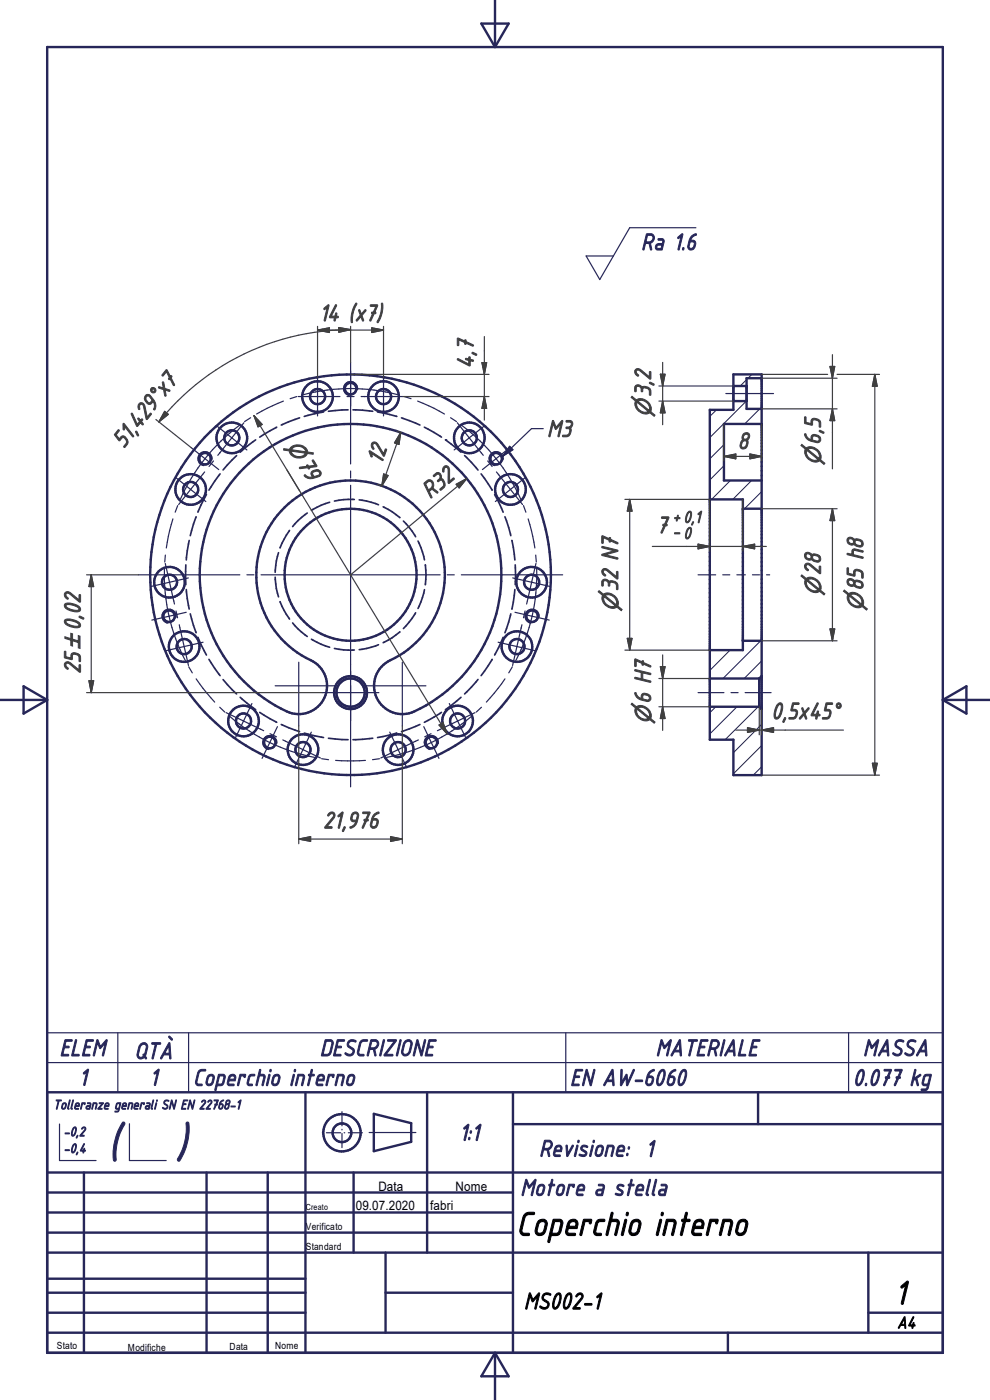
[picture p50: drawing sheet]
<svg xmlns="http://www.w3.org/2000/svg" width="210mm" height="297mm" viewBox="0 0 210 297" stroke-linecap="round" stroke-linejoin="round" font-family="sans-serif">
<defs><g id="words">
<g font-size="10.7" fill="#262659">
<text x="22.8" y="245.7">(</text>
<text x="37" y="245.7">)</text>
</g>
<g font-size="7.7">
<text x="109.5" y="262.1">Coperchio interno</text>
<text x="189.7" y="276.7">1</text>
</g>
<g font-size="5.4" fill="#262659">
<text x="136" y="53">Ra 1.6</text>
<text x="12.6" y="224">ELEM</text>
<text x="28.5" y="224.7">QTÀ</text>
<text x="67.8" y="224">DESCRIZIONE</text>
<text x="139.1" y="224">MATERIALE</text>
<text x="183" y="224">MASSA</text>
<text x="16.7" y="230.3">1</text>
<text x="31.7" y="230.3">1</text>
<text x="40.9" y="230.3">Coperchio interno</text>
<text x="120.9" y="230.3">EN AW-6060</text>
<text x="180.9" y="230.3">0.077 kg</text>
<text x="97.4" y="242">1:1</text>
<text x="114.3" y="245.4">Revisione: 1</text>
<text x="110.4" y="253.7">Motore a stella</text>
</g>
<g font-size="5.4" fill="#3f3f3f">
<text x="67.7" y="68.1">14 (x7)</text>
<text x="100.5" y="78.2" transform="rotate(-90 100.5 78.2)">4,7</text>
<text x="26.2" y="95.3" transform="rotate(-51 26.2 95.3)">51,429°x7</text>
<text x="116" y="92.7">M3</text>
<text x="156.5" y="95.2">8</text>
<text x="80.9" y="98.7" transform="rotate(-71 80.9 98.7)">12</text>
<text x="91.2" y="106" transform="rotate(-40 91.2 106)">R32</text>
<text x="139.2" y="113.1">7</text>
<text x="17.1" y="143" transform="rotate(-90 17.1 143)">25</text>
<text x="163.6" y="152.6">0,5x45°</text>
<text x="68.5" y="175.7">21,976</text>
</g>
<text font-size="5.4" x="111.1" y="277.7">MS002-1</text>
<g font-size="4.8" fill="#3f3f3f">
<text x="138.1" y="88.5" transform="rotate(-90 138.1 88.5)">n3,2</text>
<text x="60.7" y="94.7" transform="rotate(59 60.7 94.7)">n79</text>
<text x="174.1" y="98.7" transform="rotate(-90 174.1 98.7)">n6,5</text>
<text x="131.1" y="129.7" transform="rotate(-90 131.1 129.7)">n32 N7</text>
<text x="174.1" y="126.4" transform="rotate(-90 174.1 126.4)">n28</text>
<text x="183.1" y="129.6" transform="rotate(-90 183.1 129.6)">n85 h8</text>
<text x="17.1" y="137.6" transform="rotate(-90 17.1 137.6)">`0,02</text>
<text x="138.1" y="153.6" transform="rotate(-90 138.1 153.6)">n6 H7</text>
</g>
<g font-size="3.8" fill="#3f3f3f">
<text x="142.7" y="113.9">- 0</text>
<text x="142.7" y="110.8">+ 0,1</text>
</g>
<text font-size="3.8" x="190.3" y="281.8">A4</text>
<g font-size="3.1" fill="#262659">
<text x="11.3" y="235.3">Tolleranze generali SN EN 22768-1</text>
<text x="13.5" y="241">-0,2</text>
<text x="13.5" y="244.6">-0,4</text>
</g>
<g font-size="2.8">
<text x="75.5" y="256.7">09.07.2020</text>
<text x="80.3" y="252.7">Data</text>
<text x="91.3" y="256.7">fabri</text>
<text x="96.6" y="252.7">Nome</text>
</g>
<g font-size="2.1">
<text x="64.9" y="260.9">Verificato</text>
<text x="64.9" y="265.1">Standard</text>
<text x="12.1" y="286.2">Stato</text>
<text x="27.1" y="286.6">Modifiche</text>
<text x="48.7" y="286.3">Data</text>
<text x="58.4" y="286.2">Nome</text>
</g>
<text font-size="1.8" x="64.9" y="256.7">Creato</text>
</g></defs>
<g fill="none" stroke="#1e1e47" stroke-width=".21">
<path d="M159.5 79.4l-.8 .8M152 86.9l-1.4 1.4M153.6 98.8l-3 3M153.6 94.3l-3 3M158.3 85.1l-7.7 7.7M158.4 80.5l-1.4 1.4M161.2 86.7l-3.2 3.2M154.9 101.9l-3.9 4M159.4 101.9l-3.9 4M161.6 104.3l-3.7 3.6M154.9 137.9l-4.3 4.3M161.4 135.9l-8 8"/>
<path d="M151.8 149.9l-1.2 1.3M156.3 149.9l-5.7 5.8M160.8 149.9l-7 7M161.6 158.2l-6 6M161.6 153.7l-6 6M161.6 140.2l-3.7 3.7M161.6 162.7l-1.8 1.7"/>
</g>
<g fill="none" stroke="#262659" stroke-width=".51">
<path d="M51.7 99.3a32 32 0 0 1 49.2 4.7 32 32 0 0 1-14.1 47.3 6 6 0 0 1-7.1-3.8 6 6 0 0 1 3.1-7.4 20 20 0 0 0 7.1-30.8 20 20 0 0 0-31.6 .6 20 20 0 0 0 8.1 30.4 6 6 0 0 1 2.3 8 6 6 0 0 1-7.9 2.6 32 32 0 0 1-9.1-51.6z"/>
<circle cx="43.5" cy="97.3" r="1.23"/>
<circle cx="49.2" cy="92.9" r="3.2"/>
<circle cx="49.2" cy="92.9" r="1.59"/>
<circle cx="67.4" cy="84.1" r="3.2"/>
<circle cx="67.4" cy="84.1" r="1.6"/>
<circle cx="74.4" cy="82.4" r="1.23"/>
<circle cx="81.4" cy="84.1" r="1.6"/>
<circle cx="81.4" cy="84.1" r="3.2"/>
<circle cx="99.6" cy="92.9" r="3.3"/>
<circle cx="99.6" cy="92.9" r="1.6"/>
<circle cx="105.2" cy="97.3" r="1.23"/>
<circle cx="40.5" cy="103.8" r="3.2"/>
<circle cx="40.5" cy="103.8" r="1.61"/>
<circle cx="108.3" cy="103.8" r="1.6"/>
<circle cx="108.3" cy="103.8" r="3.3"/>
<circle cx="35.9" cy="130.7" r="1.23"/>
<circle cx="36" cy="123.5" r="3.2"/>
<circle cx="36" cy="123.5" r="1.61"/>
<circle cx="39.1" cy="137.2" r="3.3"/>
<circle cx="39.1" cy="137.2" r="1.6"/>
<circle cx="74.4" cy="121.9" r="42.5"/>
<circle cx="74.4" cy="121.9" r="14"/>
<circle cx="109.7" cy="137.2" r="3.2"/>
<circle cx="109.7" cy="137.2" r="1.6"/>
<circle cx="112.8" cy="123.5" r="1.6"/>
<circle cx="112.8" cy="123.5" r="3.2"/>
<circle cx="112.9" cy="130.7" r="1.23"/>
<circle cx="51.6" cy="153" r="3.2"/>
<circle cx="51.7" cy="153" r="1.6"/>
<circle cx="57.2" cy="157.5" r="1.23"/>
<circle cx="64.3" cy="159" r="1.6"/>
<circle cx="64.3" cy="159" r="3.3"/>
<circle cx="74.4" cy="146.9" r="3.5"/>
<circle cx="74.4" cy="146.9" r="3"/>
<circle cx="84.5" cy="159" r="3.3"/>
<circle cx="84.5" cy="159" r="1.6"/>
<circle cx="91.5" cy="157.5" r="1.23"/>
<circle cx="97.1" cy="153" r="1.59"/>
<circle cx="97.1" cy="153" r="3.3"/>
</g>
<path d="M45 97.6a1.49 1.49 0 0 0-1.3-1.8 1.49 1.49 0 0 0-1.7 1.3 1.49 1.49 0 0 0 1.2 1.7M75.8 82.7a1.5 1.5 0 0 0-1.2-1.7 1.5 1.5 0 0 0-1.7 1.2 1.5 1.5 0 0 0 1.2 1.7M106.7 97.6a1.5 1.5 0 0 0-1.2-1.8 1.5 1.5 0 0 0-1.7 1.2 1.5 1.5 0 0 0 1.2 1.8M37.3 131a1.5 1.5 0 0 0-1.2-1.8 1.5 1.5 0 0 0-1.7 1.3 1.5 1.5 0 0 0 1.2 1.7M114.4 131a1.5 1.5 0 0 0-1.3-1.8 1.5 1.5 0 0 0-1.7 1.3 1.5 1.5 0 0 0 1.2 1.7M58.7 157.8a1.5 1.5 0 0 0-1.2-1.8 1.5 1.5 0 0 0-1.8 1.3 1.5 1.5 0 0 0 1.3 1.7M93 157.8a1.51 1.51 0 0 0-1.2-1.8 1.51 1.51 0 0 0-1.8 1.3 1.51 1.51 0 0 0 1.2 1.7" fill="none" stroke="#262659" stroke-width=".25"/>
<g fill="none" stroke="#262659" stroke-width=".36">
<path d="M94.5 93.3l3.3 2.6M98.6 96.6l2.8 3.1M59.1 117.3l-.5 1.7-.2 2.4M61.4 112.5l-1.1 1.9-.9 1.8M65.2 108.8l-2 1.6-1.1 1.3M69.9 106.6l-1.8 .6-2 1.1M75.2 106h-2.3l-2 .3M76.2 106l1.6 .3 2.5 .8M81.3 107.5l1.9 1.1 1.6 1.2M84.8 109.8h.1M85.6 110.5l1.2 1.4 1.4 2M88.7 114.8l.9 2.3 .4 1.7"/>
<path d="M90.2 119.8l.2 2.1-.2 2.2M102.1 100.5l2.3 3.5M104.9 104.9l1.8 3.8M107.1 109.6l1.3 4M108.6 114.7l.6 4.1M109.3 119.8l.1 2.1M58.4 122.5l.2 2.4 .5 1.7M59.4 127.6l.9 1.9 1.1 1.8M62.1 132.2l1.1 1.2 2 1.6M66.1 135.6l2 1.1 1.8 .6M70.9 137.6l2 .3h2.3M80.3 136.8l-2.5 .8-1.6 .2"/>
<path d="M84.8 134.1l-1.6 1.2-1.9 1.1M84.8 134.1h.1M88.2 130l-.8 1.2-1.8 2.2M90 125.1l-.4 1.7-.9 2.3"/>
</g>
<circle cx="94.5" cy="93.3" r=".18" fill="#262659"/>
<g fill="none" stroke="#262659" stroke-width=".36">
<path d="M50.2 96.6l-2.9 3.1M54.2 93.3l-3.2 2.6M58.7 90.6l-3.6 2.1M63.6 88.6l-3.9 1.6M68.6 87.4l-4.1 .9M73.8 86.9l-4.1 .4M74.9 86.9l4.2 .4M80.1 87.4l4.1 .9M85.2 88.6l3.9 1.6M90 90.6l3.7 2.1M39.4 119.8v4.2M40.1 114.7l-.6 4.1"/>
<path d="M41.6 109.6l-1.2 4M43.8 104.9l-1.8 3.8M46.7 100.5l-2.4 3.5M39.5 125.1l.6 4.1M40.4 130.2l1.2 4M42 135.2l1.8 3.8M44.3 139.9l2.4 3.4M47.3 144.2l2.9 3M51 147.9l3.2 2.7M55.1 151.1l3.6 2.1M59.7 153.7l3.9 1.5M64.5 155.5l4.1 1"/>
<path d="M69.7 156.6l4.1 .3M79.1 156.6l-4.2 .3M84.2 155.5l-4.1 1M89.1 153.7l-3.9 1.5M93.7 151.1l-3.7 2.1"/>
</g>
<circle cx="94.5" cy="150.6" r=".18" fill="#262659"/>
<path d="M104.4 139.9l-2.3 3.4M106.7 135.2l-1.8 3.8M108.4 130.2l-1.3 4M109.2 125.1l-.6 4.1M109.4 121.9l-.1 2.1M97.8 147.9l-3.3 2.7M101.4 144.1l-2.8 3.1" fill="none" stroke="#262659" stroke-width=".36"/>
<g fill="none" stroke="#262659" stroke-width=".51">
<path d="M105 0v10M10 10h190v277h-190zM102.1 5h5.8l-2.9 5zM155.6 79.4h6v85h-6v-7.5h-5v-70h5zM155.6 85.1h2.8M155.6 81.9h2.8M161.6 89.9h-8v12h8M161.6 80.2h-3.2v6.5h3.2M150.6 105.9h7v32h-7M157.6 107.9h4M157.6 135.9h4M0 148.5h10"/>
<path d="M5 145.6l5 2.9-5 2.9zM150.6 149.9h10.5M150.6 143.9h10.5M161.1 149.9l.5 .5M161.1 143.9v6M161.6 143.4l-.5 .5M200 148.5h10M200 148.5l5-2.9v5.8zM10 231.7h190M64.8 231.7v55.3M79.3 236.3l7.9 2v3.9l-7.9 2zM90.6 231.7v34"/>
<path d="M108.8 238.5h91.2M108.8 231.7v55.3M160.8 231.7v6.8M10 253h98.8M10 257.2h98.8M10 248.7h190M17.8 248.7v38.3M43.8 248.7v38.3M56.8 248.7v38.3M75 248.7v17M10 274.3h54.8M10 265.7h190"/>
<path d="M10 261.5h98.8M10 271.3h54.8M10 278.5h54.8M81.8 274.3h27M81.8 265.7v17M184.2 278.5h15.8M184.2 265.7v17M10 282.7h190M105 287v10M105 287l2.9 5h-5.8zM154.4 282.7v4.3"/>
<circle cx="72.5" cy="240.3" r="4"/>
<circle cx="72.5" cy="240.3" r="1.98"/>
</g>
<g fill="none" stroke="#262659" stroke-width=".25">
<path d="M147.6 48.3h-14l-6.4 11-2.9-5h5.8M74.4 76.9v21.5M40.6 95l2.9 2.3M43.5 97.3l2.9 2.3M43.5 97.3a38 38 0 0 0-5.2 8.6M45.3 97.8l-1 1.2M46 90.3l6.4 5.2M46.7 96l-.5 .6M50.7 90.3a39.1 39.1 0 0 0-7.2 7M51.7 89.7l-5.1 6.4M53.2 88.6l-1.3 .8M60.1 85.1l-3.4 1.5-2.3 1.2"/>
<path d="M63 84.1l-1.5 .5M63.3 84.1h8.8M64.4 83.7a39 39 0 0 1 19.9 0M67.4 80v8.2M73.6 84.1h1.5M74.4 99.9v1.5M76.6 84.1h8.9M81.4 80v8.2M85.8 84.1l1.4 .5M88.6 85.1l3.5 1.5 2.2 1.2M95.6 88.6l1.2 .8M97 89.7l2.5 3.2"/>
<path d="M98 90.3a39.9 39.9 0 0 1 12.5 15.6M99.5 92.9l-3.2 2.6M99.5 92.9l3 3.7M102.8 90.3l-3.3 2.6M103.5 97.8l.9 1.2M107.4 95.7l-.7 1.1M107.8 95.2l.3-.5 .7 .7-2.1 1.4M108.2 95l-5.9 4.6M115.2 90.9h-2.4l-6.1 5.9M154 83.5h10.1M35.1 119.5l1.8 8M35.1 117.8l-.1 1.4"/>
<path d="M36.7 110.1l-.7 2.4-.7 3.8M37.2 101.3l3.2 2.5M37.7 107.3l-.5 1.4M40.4 103.8l3.3 2.6M40.4 103.8l-2.5 3.2M43.4 100.1l-3 3.7M74.4 102.9v64M105.3 100.1l.5 .6M105.7 100.6l5.1 6.4M111.1 107.3l.5 1.4M111.5 101.3l-6.4 5.1M112 110.1l.7 2.4 .8 3.8"/>
<path d="M113.6 117.8l.2 1.4M113.7 119.5l-2 8.6M29.4 121.9h21.5M34.9 120.7a39.3 39.3 0 0 0 4.4 19.4M36.9 127.4l.1 .7M37.3 129.6l.4 1.5M38 132.5l2 8.7M39.5 129.9l-7.3 1.7M40 122.6l-8 1.8M43.1 136.2l-8 1.9M52.4 121.9h1.5M55.4 121.9h38"/>
<path d="M94.9 121.9h1.5M97.9 121.9h21.5M105.7 136.2l8 1.9M108.8 122.6l8 1.8M109.2 129.9l3.7 .8M110.6 133.2l-1.9 8M110.7 132.5l-.2 .8M111.4 129.6l-.3 1.5M112.9 130.7l3.6 .9M112.9 130.7a40.4 40.4 0 0 1-3.5 9.4M113.8 120.7a40.7 40.7 0 0 1-.9 10M148.1 121.9h3.7"/>
<path d="M153.3 121.9h1.5M156.3 121.9h1.8M159.6 121.9h1.5M162.6 121.9h.7M40 141.5l.8 1.3M41.6 144l1.5 2.1 2.4 2.8M46.6 150l1.1 1.1M48 151.2l7.3 3.5M48.8 152a39 39 0 0 0 8.4 5.5M53.4 149.3l-3.5 7.3M55.3 154.7l.6 .3M57.2 157.5l-1.6 3.4"/>
<path d="M57.2 157.5a38 38 0 0 0 9.6 3.2M57.3 155.7l1.4 .6M58.4 145.5h13.5M58.9 154.2l-1.7 3.3M60 157l8 3.8M63.4 140.5v13.5M66 155.3l-3.5 7.4M68.4 146.9h12M76.9 145.5h13.5M82.7 155.3l3.5 7.4M85.3 140.5v13.5M88.8 157l-8 3.8"/>
<path d="M89.9 154.2l1.6 3.3M91.4 155.7l-1.3 .6M91.5 157.5l1.6 3.4M91.5 157.5a38.3 38.3 0 0 1-9.5 3.2M95.3 149.3l1.8 3.7M97.1 153l1.8 3.6M97.1 153l-4.3 2M99.9 152a40.2 40.2 0 0 1-8.4 5.5M100.8 151.2l-3.7 1.8M102.1 150l-1.1 1.1M107.1 144l-2.2 3-1.7 1.9M108.7 141.5l-.8 1.3"/>
<path d="M148.1 146.9h5.5M155.1 146.9h1.5M158.1 146.9h5.5M68.2 161l1.5 .2M71.2 161.3h6.3M80.5 161l-1.5 .2M10 219.1h190v12.6h-190zM25 219.1v12.6M40 219.1v12.6M120 219.1v12.6M180 219.1v12.6M10 225.4h190"/>
<path d="M12.6 238.5v7.7h7.8M27.5 238.4v7.8h7.8M72.5 235.8v3M72.5 239.6v.1M68.4 240.3h.1M69.2 240.3h3.1M72.5 240.5v3M72.5 244.2v.1M73 240.3h.1M73.9 240.3h3M78.3 240.3h9.9"/>
</g>
<g fill="none" stroke="#3f3f3f" stroke-width=".25">
<path d="M67.4 70h14M67.4 70l2.5-.5v1zM67.4 69.2v10.8M71.9 69.5l2.5 .4-2.5 .6zM74.4 69.9a52 52 0 0 0-40.7 19.6M74.4 69.2v7.7M74.5 79.4h29.2M78.9 69.5l2.5 .5-2.5 .5zM81.4 69.2v10.8M102.2 76.9h1l-.5 2.5zM102.7 71.4v17.7M140.1 79.4h1l-.5 2.5z"/>
<path d="M140.6 76.9v13.2M161.6 79.4h14M176.1 77.8h1l-.5 2.4zM176.6 75.2v24.3M177.6 79.4h9M185.6 79.4v85M185.6 79.4l.5 2.5h-1zM33.1 89l7.5 6M34.9 87.3l.8 .6-2 1.6zM53.9 88.2l41 67.5M53.9 88.2l1.7 1.8-.9 .6zM60.9 99.7l2.7 4.4"/>
<path d="M84.1 91.4l.9 .3M85 91.7l-4 11.4M85 91.7l-.4 2.6-.9-.3zM85.5 84.1h18.2M102.7 84.1l.5 2.5h-1zM139.8 81.9h15.8M139.8 85.1h15.8M140.6 85.1l.5 2.5h-1zM153.6 96.8h8M153.6 96.8l2.5-.5v1zM153.6 89.9v7.9M159.1 96.3l2.5 .5-2.5 .5z"/>
<path d="M161.6 80.2h16M161.6 86.7h16M161.6 89.9v7.9M176.6 86.7l.5 2.5h-1zM80.1 102.7l.9 .4M81.4 100.6l.9 .3-1.3 2.2zM96.8 102.7l2.2-1.2-1.6 2zM99 101.5l-24.6 20.4M132.6 105.9h18v11M133.6 105.9v32M133.6 105.9l.5 2.5h-1zM138.4 115.9h24.2"/>
<path d="M148.1 115.4l2.5 .5-2.5 .5zM157.6 115.9l2.5-.5v1zM157.6 105.9v11M161.6 107.9h16M176.6 107.9v28M176.6 107.9l.5 2.5h-1zM18.4 121.9h11M19.4 121.9v25M19.4 121.9l.5 2.5h-1zM74.4 121.9h.1M132.6 137.9h18M133.1 135.4h1l-.5 2.5z"/>
<path d="M140.6 138.9v16M161.6 135.9h16M176.1 133.4h1l-.5 2.5zM18.4 146.9h44.9M18.9 144.4h1l-.5 2.5zM63.4 154v4.5M63.4 158.7v2M63.5 146.9h4.9M85.3 154v4.5M85.3 158.7v2M93.1 153.8l.9-.5 .9 2.4zM139.8 143.9h10.8"/>
<path d="M139.8 149.9h10.8M140.1 141.4h1l-.5 2.5zM140.6 149.9l.5 2.5h-1zM156.1 154.9h22.8M158.6 154.4l2.5 .5-2.5 .5zM161.1 149.9v6M161.6 154.9l2.5-.5v1zM161.6 150.4v5.5M63.4 178h21.9M63.4 178l2.5-.5v1zM63.4 161.1v17.9M82.9 177.5l2.4 .5-2.4 .5z"/>
<path d="M85.3 161.1v17.9M161.6 164.4h25M185.1 161.9h1l-.5 2.5z"/>
</g>
<g fill="#3f3f3f" stroke="#3f3f3f" stroke-width=".25">
<path d="M133.6 105.9l.5 2.5h-1z"/>
<path d="M133.1 135.4h1l-.5 2.5z"/>
<path d="M176.6 107.9l.5 2.5h-1z"/>
<path d="M176.1 133.4h1l-.5 2.5z"/>
<path d="M176.6 86.7l.5 2.5h-1z"/>
<path d="M176.1 77.8h1l-.5 2.4z"/>
<path d="M140.1 79.4h1l-.5 2.5z"/>
<path d="M140.6 85.1l.5 2.5h-1z"/>
<path d="M140.1 141.4h1l-.5 2.5z"/>
<path d="M140.6 149.9l.5 2.5h-1z"/>
<path d="M158.6 154.4l2.5 .5-2.5 .5z"/>
<path d="M161.6 154.9l2.5-.5v1z"/>
<path d="M148.1 115.4l2.5 .5-2.5 .5z"/>
<path d="M157.6 115.9l2.5-.5v1z"/>
<path d="M153.6 96.8l2.5-.5v1z"/>
<path d="M159.1 96.3l2.5 .5-2.5 .5z"/>
<path d="M67.4 70l2.5-.5v1z"/>
<path d="M78.9 69.5l2.5 .5-2.5 .5z"/>
<path d="M102.7 84.1l.5 2.5h-1z"/>
<path d="M102.2 76.9h1l-.5 2.5z"/>
<path d="M53.9 88.2l1.7 1.8-.9 .6z"/>
<path d="M93.1 153.8l.9-.5 .9 2.4z"/>
<path d="M34.9 87.3l.8 .6-2 1.6z"/>
<path d="M71.9 69.5l2.5 .4-2.5 .6z"/>
<path d="M96.8 102.7l2.2-1.2-1.6 2z"/>
<path d="M81.4 100.6l.9 .3-1.3 2.2z"/>
<path d="M85 91.7l-.4 2.6-.9-.3z"/>
<path d="M63.4 178l2.5-.5v1z"/>
<path d="M82.9 177.5l2.4 .5-2.4 .5z"/>
<path d="M19.4 121.9l.5 2.5h-1z"/>
<path d="M18.9 144.4h1l-.5 2.5z"/>
<path d="M185.6 79.4l.5 2.5h-1z"/>
<path d="M185.1 161.9h1l-.5 2.5z"/>
</g>
<path d="M108.1 94.7l.7 .7-2.1 1.4z" fill="#262659" stroke="#262659" stroke-width=".25"/>
<use href="#words"/>
</svg>
